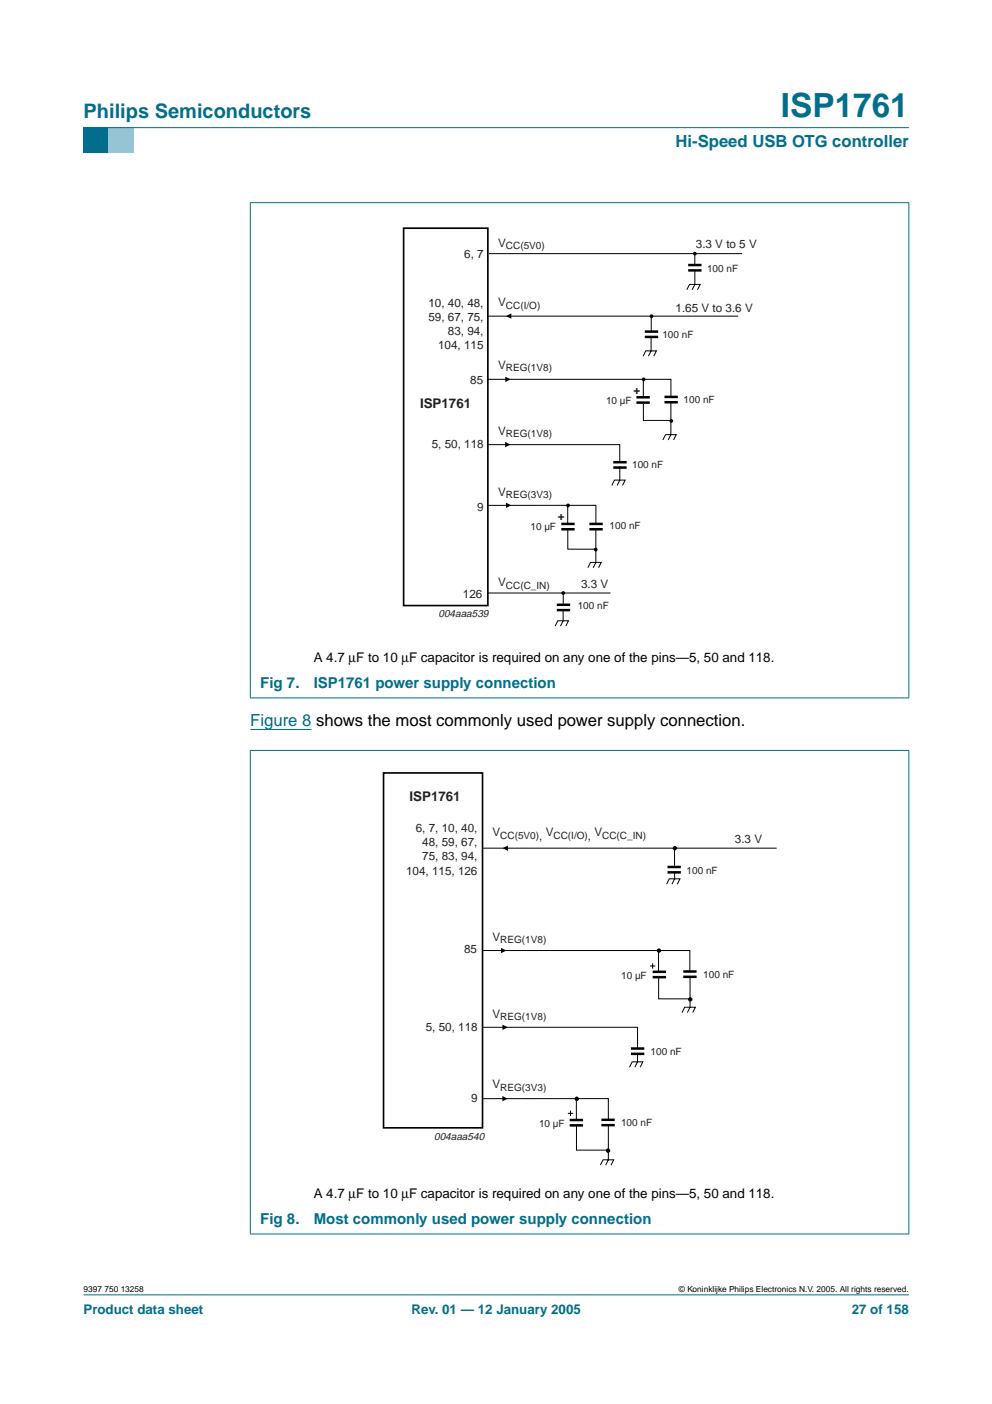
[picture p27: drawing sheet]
<svg xmlns="http://www.w3.org/2000/svg" width="210mm" height="297mm" viewBox="0 0 210 297" stroke-linecap="round" stroke-linejoin="round" font-family="sans-serif">
<defs><g id="words">
<text font-size="7.1" fill="#006e8c" x="165.2" y="24.7">ISP1761</text>
<text font-size="4.2" fill="#006e8c" x="17.7" y="24.9">Philips Semiconductors</text>
<text font-size="3.5" fill="#006e8c" x="142.9" y="31.1">Hi-Speed USB OTG controller</text>
<text font-size="3.5" fill="#00f" x="53" y="153.5">Figure 8 shows the most commonly used power supply connection.</text>
<g font-size="3.2" fill="#006e8c">
<text x="55.1" y="145.5">Fig 7.</text>
<text x="66.4" y="145.5">ISP1761 power supply connection</text>
<text x="55.1" y="259">Fig 8.</text>
<text x="66.4" y="259">Most commonly used power supply connection</text>
</g>
<g font-size="2.8" fill="#231f20">
<text x="88.9" y="86.2">ISP1761</text>
<text x="86.7" y="169.5">ISP1761</text>
</g>
<g font-size="2.8">
<text x="66.4" y="140">A 4.7 µF to 10 µF capacitor is required on any one of the pins—5, 50 and 118.</text>
<text x="66.4" y="253.4">A 4.7 µF to 10 µF capacitor is required on any one of the pins—5, 50 and 118.</text>
</g>
<g font-size="2.8" fill="#006e8c">
<text x="17.7" y="278">Product data sheet</text>
<text x="87.1" y="278">Rev. 01 — 12 January 2005</text>
<text x="180.2" y="278">27 of 158</text>
</g>
<g font-size="2.5" fill="#231f20">
<text x="105.4" y="52.2">V</text>
<text x="147.2" y="52.6">3.3 V to 5 V</text>
<text x="98.2" y="54.6">6, 7</text>
<text x="90.7" y="64.9">10, 40, 48,</text>
<text x="105.4" y="64.8">V</text>
<text x="143" y="65.9">1.65 V to 3.6 V</text>
<text x="90.7" y="67.9">59, 67, 75,</text>
<text x="94.8" y="70.9">83, 94,</text>
<text x="92.7" y="73.9">104, 115</text>
<text x="99.5" y="81.2">85</text>
<text x="105.4" y="78.1">V</text>
<text x="134" y="83.3">+</text>
<text x="91.4" y="94.8">5, 50, 118</text>
<text x="105.4" y="92">V</text>
<text x="105.4" y="105">V</text>
<text x="101" y="108.1">9</text>
<text x="118" y="110">+</text>
<text x="105.4" y="124.1">V</text>
<text x="123" y="124.4">3.3 V</text>
<text x="98" y="126.6">126</text>
<text x="88" y="176">6, 7, 10, 40,</text>
<text x="89.4" y="179">48, 59, 67,</text>
<text x="104.2" y="176.9">V</text>
<text x="114.1" y="177.8">,</text>
<text x="115.5" y="176.9">V</text>
<text x="124.4" y="177.8">,</text>
<text x="125.8" y="176.9">V</text>
<text x="155.5" y="178.3">3.3 V</text>
<text x="85.9" y="185">104, 115, 126</text>
<text x="89.4" y="182">75, 83, 94,</text>
<text x="98.2" y="201.6">85</text>
<text x="104.2" y="199">V</text>
<text x="104.2" y="215.3">V</text>
<text x="90.1" y="218.2">5, 50, 118</text>
<text x="99.7" y="233.1">9</text>
<text x="104.2" y="230.2">V</text>
</g>
<g font-size="2.2" fill="#231f20">
<text x="92.8" y="130.6">004aaa539</text>
<text x="91.9" y="241.3">004aaa540</text>
</g>
<g font-size="2.1" fill="#231f20">
<text x="107.1" y="52.7">CC(5V0)</text>
<text x="149.6" y="57.5">100 nF</text>
<text x="107.1" y="65.3">CC(I/O)</text>
<text x="140.2" y="71.5">100 nF</text>
<text x="107.1" y="78.6">REG(1V8)</text>
<text x="128.2" y="85.4">10 µF</text>
<text x="144.6" y="85.2">100 nF</text>
<text x="107.1" y="92.5">REG(1V8)</text>
<text x="133.8" y="99.1">100 nF</text>
<text x="107.1" y="105.4">REG(3V3)</text>
<text x="112.2" y="112.1">10 µF</text>
<text x="129" y="111.9">100 nF</text>
<text x="107.1" y="124.5">CC(C_IN)</text>
<text x="122.3" y="128.9">100 nF</text>
<text x="105.9" y="177.4">CC(5V0)</text>
<text x="117.1" y="177.4">CC(I/O)</text>
<text x="127.4" y="177.4">CC(C_IN)</text>
<text x="145.3" y="184.9">100 nF</text>
<text x="105.9" y="199.5">REG(1V8)</text>
<text x="131.4" y="207.2">10 µF</text>
<text x="148.8" y="206.9">100 nF</text>
<text x="105.9" y="215.8">REG(1V8)</text>
<text x="137.7" y="223.2">100 nF</text>
<text x="105.9" y="230.7">REG(3V3)</text>
<text x="114.1" y="238.5">10 µF</text>
<text x="131.4" y="238.3">100 nF</text>
</g>
<g font-size="1.8">
<text x="17.7" y="273.4">9397 750 13258</text>
<text x="143.7" y="273.4">© Koninklijke Philips Electronics N.V. 2005. All rights reserved.</text>
</g>
</g></defs>
<path d="M17.7 273.9h174.6z" fill="#006e8c" stroke="#006e8c" stroke-width=".21"/>
<path d="M17.7 27h5.3v5.3h-5.3z" fill-rule="evenodd" fill="#006e8c"/>
<path d="M23 27h5.3v5.3h-5.3z" fill-rule="evenodd" fill="#96c4d6"/>
<g fill="#006e8c" stroke="#006e8c" stroke-width=".21">
<path d="M17.7 27h174.6z"/>
<path d="M53 42.9v104.7z"/>
<path d="M192.3 42.9v104.7z"/>
<path d="M52.9 42.9h139.5z"/>
<path d="M52.9 147.7h139.5z"/>
<path d="M53 158.8v102.2z"/>
<path d="M192.3 158.8v102.2z"/>
<path d="M52.9 158.8h139.5z"/>
<path d="M52.9 261.1h139.5z"/>
</g>
<path d="M53 154.3h12.9" fill="none" stroke="#00f" stroke-width=".21"/>
<path d="M85.4 48.3h17.8v79.8h-17.8zM81.2 163.5h20.9v75.1h-20.9z" fill="none" stroke="#000" stroke-width=".35"/>
<g fill="none" stroke="#000" stroke-width=".21">
<path d="M103.5 53.7h53.5M147 53.7v2.2M147 57.4v2.8l-.5 1.1M103.2 66.9h53M136.1 75.4l.5-1.2h2.3l-.6 1.2M137.8 71.4v2.8l-.6 1.2M137.8 67v3.1M145.3 61.3l.6-1.1h2.3l-.6 1.1M103.2 80.2h38.8v3.8M103.3 94.1h27.8v3.8M131.2 98.8v2.8l-.6 1.1M136.1 80.2v3.9"/>
<path d="M136.1 85.4v3.6h5.9M140.3 93.1l.5-1.1h2.3l-.6 1.1M142 85.3v6.7l-.6 1.1M103.3 106.9h22.8v3.9M120.1 106.9v3.9M120.1 112.1v4.1h5.9M126.1 111.9v7.1l-.6 1.1M129.5 102.7l.5-1.1h2.3l-.6 1.1M103.2 125.5h26M117.5 132.5l.5-1.2h2.3l-.6 1.2M119.2 129.2v2.1l-.6 1.2M119.2 125.5v2.2"/>
<path d="M124.4 120.1l.6-1.1h2.2l-.6 1.1M102.1 179.4h62.2M142.7 179.6v3.6M141.1 187.1l.5-1.2h2.3l-.6 1.2M142.7 184.5v1.4l-.5 1.2M102.1 201.1h43.9v4.4M102.2 217.3h32.7v4.5M137.5 204.4h1.2M138.1 203.8v1.1M139.3 201v4.6M139.4 206.8v4.5h6.6M144.3 214.2l.6-1.1h2.2l-.5 1.1"/>
<path d="M146 206.7v6.4l-.6 1.1M102.2 232.4h26.5v4.6M120.2 235.5h1.1M120.7 235v1.1M122 232.4v4.6M122 238.2v5.1h6.6M128.7 238v7.4l-.5 1.1M133.2 225.8l.6-1.2h2.2l-.5 1.2M134.9 223.2v1.4l-.6 1.2M127 246.5l.6-1.1h2.3l-.6 1.1"/>
</g>
<g fill="#000">
<path d="M107.1 66.9l1.1-.6v1.1zM106.9 93.5l1.1 .6-1.1 .5zM106.9 79.7l1.1 .6-1.1 .5zM107.1 106.4l1.1 .5-1.1 .6zM106.3 179.4l1.2-.5v1.1zM106 200.5l1.1 .6-1.1 .6zM106.3 216.8l1.1 .5-1.1 .6zM106.3 231.9l1.1 .5-1.1 .6z"/>
<circle cx="147" cy="53.7" r=".4"/>
<circle cx="137.9" cy="66.9" r=".4"/>
<circle cx="136.2" cy="80.3" r=".4"/>
<circle cx="142" cy="89" r=".4"/>
<circle cx="120.2" cy="106.9" r=".4"/>
<circle cx="126" cy="116.3" r=".4"/>
<circle cx="119.2" cy="125.5" r=".4"/>
<circle cx="142.8" cy="179.5" r=".47"/>
<circle cx="139.4" cy="201.1" r=".47"/>
<circle cx="146.1" cy="211.4" r=".47"/>
<circle cx="122" cy="232.5" r=".47"/>
<circle cx="128.7" cy="243.4" r=".47"/>
</g>
<g fill="none" stroke="#000" stroke-width=".53">
<path d="M145.6 56.1h2.8M145.6 57.2h2.8M136.4 70.2h2.9M136.4 71.3h2.9M129.8 97.8h2.8M129.8 98.9h2.8M134.7 84.1h2.8M134.7 85.2h2.8M140.6 84h2.8M140.6 85.1h2.8M118.8 110.8h2.8M118.8 112h2.8"/>
<path d="M124.7 110.8h2.8M124.7 112h2.8M117.8 128h2.8M117.8 129.1h2.8M141.2 183.4h2.9M141.2 184.6h2.9M138.1 205.6h2.8M138.1 206.7h2.8M144.6 205.5h2.8M144.6 206.7h2.8M120.5 237h2.9M120.5 238.1h2.9"/>
<path d="M127.2 236.9h2.9M127.2 238h2.9M133.5 221.8h2.8M133.5 223h2.8"/>
</g>
<use href="#words"/>
</svg>
